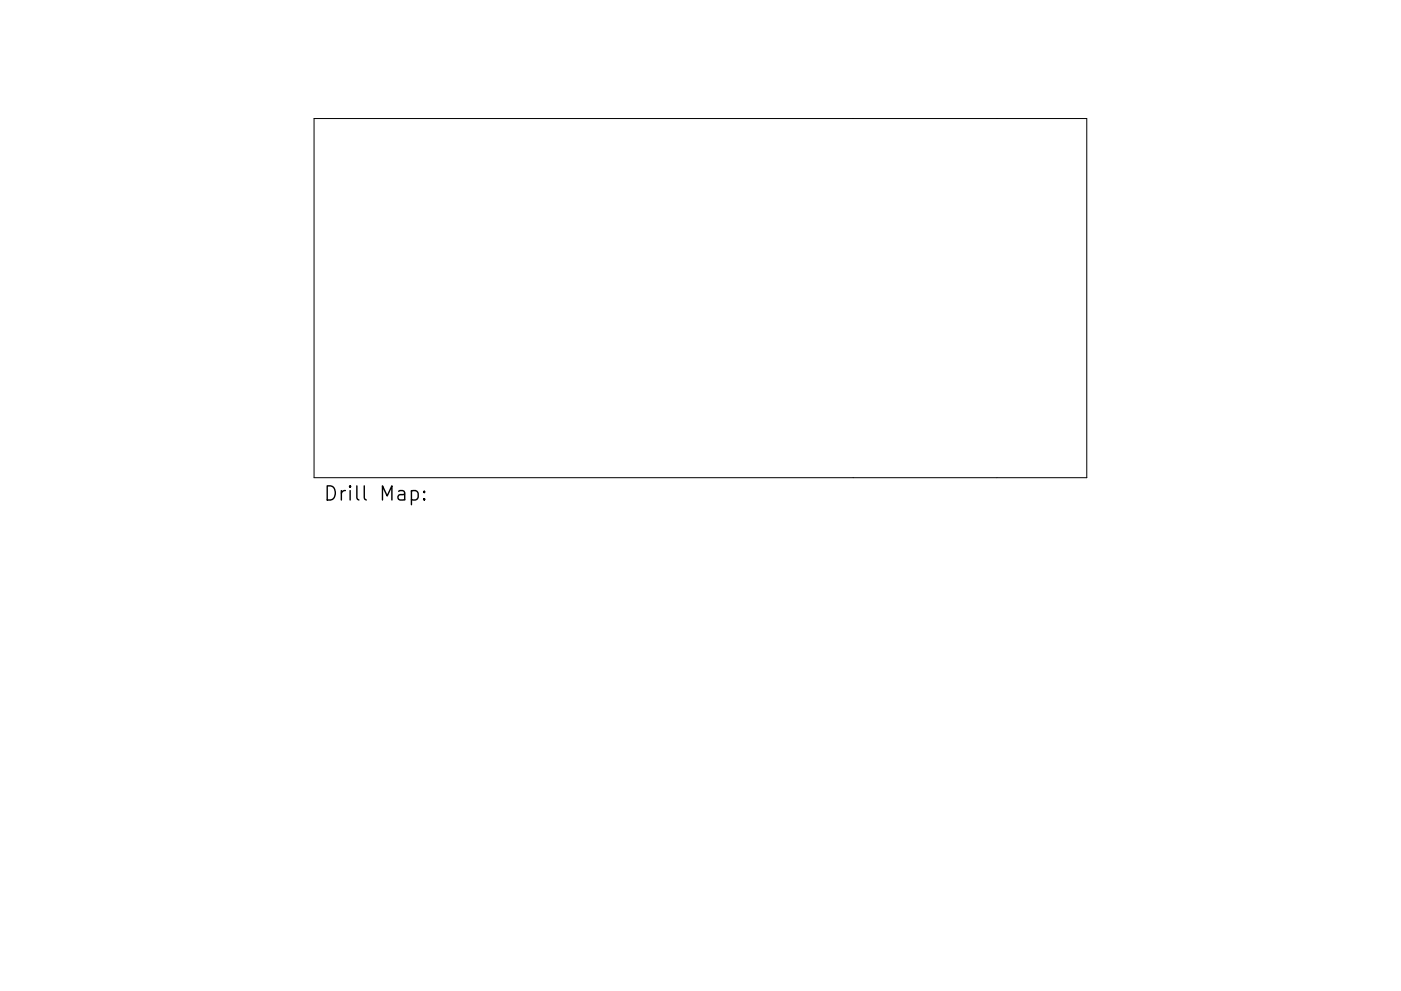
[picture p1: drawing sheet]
<svg xmlns="http://www.w3.org/2000/svg" width="297mm" height="210mm" viewBox="0 0 297 210" stroke-linecap="round" stroke-linejoin="round" font-family="sans-serif">
<defs><g id="words">
<text font-size="4.2" x="68.5" y="106.2">Drill Map:</text>
</g></defs>
<path d="M66.6 25.2h163.8v76.2h-163.8z" fill="none" stroke="#000" stroke-width=".21"/>
<path d="M87.2 104.2l.9-.1 .6 .6v.8l-.3 .4-.3 .2-.9-.2M89.9 105.8l.2 .1-.2 .2-.1-.2 .1-.1v.3M89.9 104.2l.2 .2-.2 .1-.1-.1 .1-.2v.3" fill="none" stroke="#000" stroke-width=".3"/>
<use href="#words"/>
</svg>
